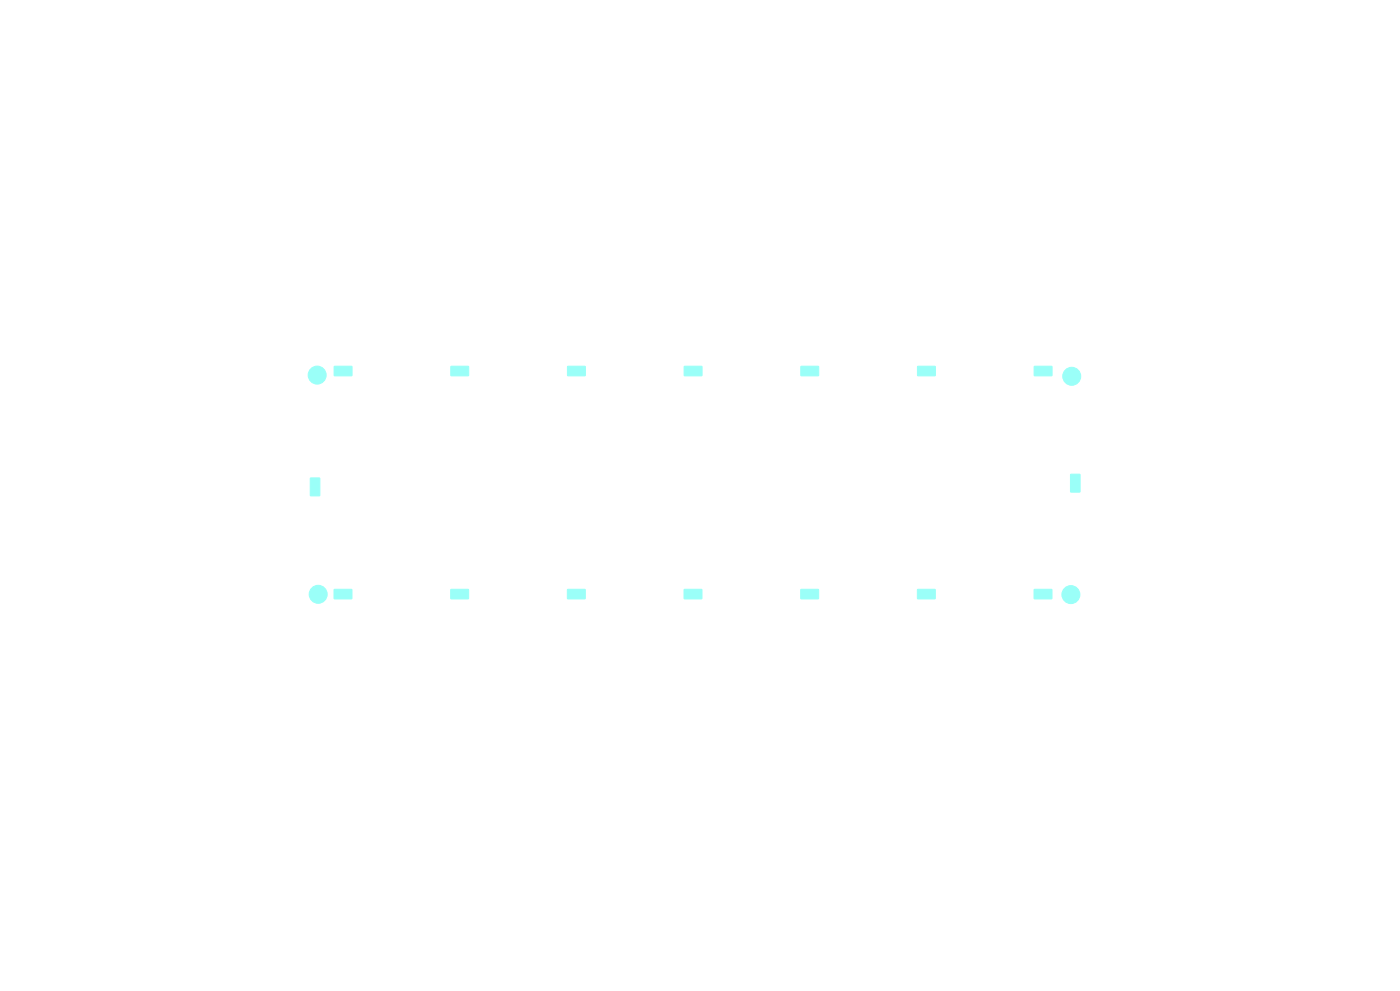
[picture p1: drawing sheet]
<svg xmlns="http://www.w3.org/2000/svg" width="420mm" height="297mm" viewBox="0 0 420 297" stroke-linecap="round" stroke-linejoin="round" font-family="sans-serif">
<g fill="#9afff8" stroke="#9afff8" stroke-width=".3">
<path d="M135.3 109.8h5.2l.1 2.7-5.3 .1z"/>
<path d="M205.3 176.7l5.2-.1 .1 2.8-5.3 .1z"/>
<path d="M310.3 109.8h5.2l.1 2.7-5.3 .1z"/>
<path d="M170.3 176.7l5.2-.1 .1 2.8-5.3 .1z"/>
<path d="M100.3 109.8h5.2l.1 2.7-5.3 .1z"/>
<path d="M205.3 109.8h5.2l.1 2.7-5.3 .1z"/>
<path d="M93.1 143.3h2.8l-.1 5.3-2.7-.1z"/>
<path d="M240.3 176.7l5.2-.1 .1 2.8-5.3 .1z"/>
<path d="M170.3 109.8h5.2l.1 2.7-5.3 .1z"/>
<path d="M310.3 176.7l5.2-.1 .1 2.8-5.3 .1z"/>
<path d="M275.3 109.8h5.2l.1 2.7-5.3 .1z"/>
<path d="M240.3 109.8h5.2l.1 2.7-5.3 .1z"/>
<path d="M135.3 176.7l5.2-.1 .1 2.8-5.3 .1z"/>
<path d="M275.3 176.7l5.2-.1 .1 2.8-5.3 .1z"/>
<path d="M321.2 142.2h2.8l-.1 5.3-2.8-.1z"/>
<path d="M100.3 176.7l5.2-.1 .1 2.8-5.3 .1z"/>
<circle cx="93.1" cy="112.4" r=".4"/>
<circle cx="93.7" cy="111" r=".4"/>
<circle cx="93.7" cy="113.9" r=".4"/>
<circle cx="95.1" cy="110.4" r=".4"/>
<circle cx="95.1" cy="112.4" r="2.7"/>
<circle cx="95.1" cy="114.4" r=".4"/>
<circle cx="96.6" cy="111" r=".4"/>
<circle cx="96.6" cy="113.9" r=".4"/>
<circle cx="97.2" cy="112.4" r=".4"/>
<circle cx="319.5" cy="112.8" r=".4"/>
<circle cx="320.1" cy="111.3" r=".4"/>
<circle cx="320.1" cy="114.2" r=".4"/>
<circle cx="321.5" cy="110.8" r=".4"/>
<circle cx="321.5" cy="112.8" r="2.7"/>
<circle cx="321.5" cy="114.8" r=".4"/>
<circle cx="322.9" cy="111.3" r=".4"/>
<circle cx="322.9" cy="114.2" r=".4"/>
<circle cx="323.5" cy="112.8" r=".4"/>
<circle cx="319.2" cy="178.2" r=".4"/>
<circle cx="319.8" cy="176.8" r=".4"/>
<circle cx="319.8" cy="179.6" r=".4"/>
<circle cx="321.3" cy="176.2" r=".4"/>
<circle cx="321.3" cy="178.2" r="2.7"/>
<circle cx="321.3" cy="180.2" r=".4"/>
<circle cx="322.7" cy="176.8" r=".4"/>
<circle cx="322.7" cy="179.6" r=".4"/>
<circle cx="323.3" cy="178.2" r=".4"/>
<circle cx="93.4" cy="178.1" r=".4"/>
<circle cx="94" cy="176.7" r=".4"/>
<circle cx="94" cy="179.5" r=".4"/>
<circle cx="95.5" cy="176.1" r=".4"/>
<circle cx="95.5" cy="178.1" r="2.7"/>
<circle cx="95.5" cy="180.1" r=".4"/>
<circle cx="96.9" cy="176.7" r=".4"/>
<circle cx="96.9" cy="179.5" r=".4"/>
<circle cx="97.5" cy="178.1" r=".4"/>
</g>
</svg>
